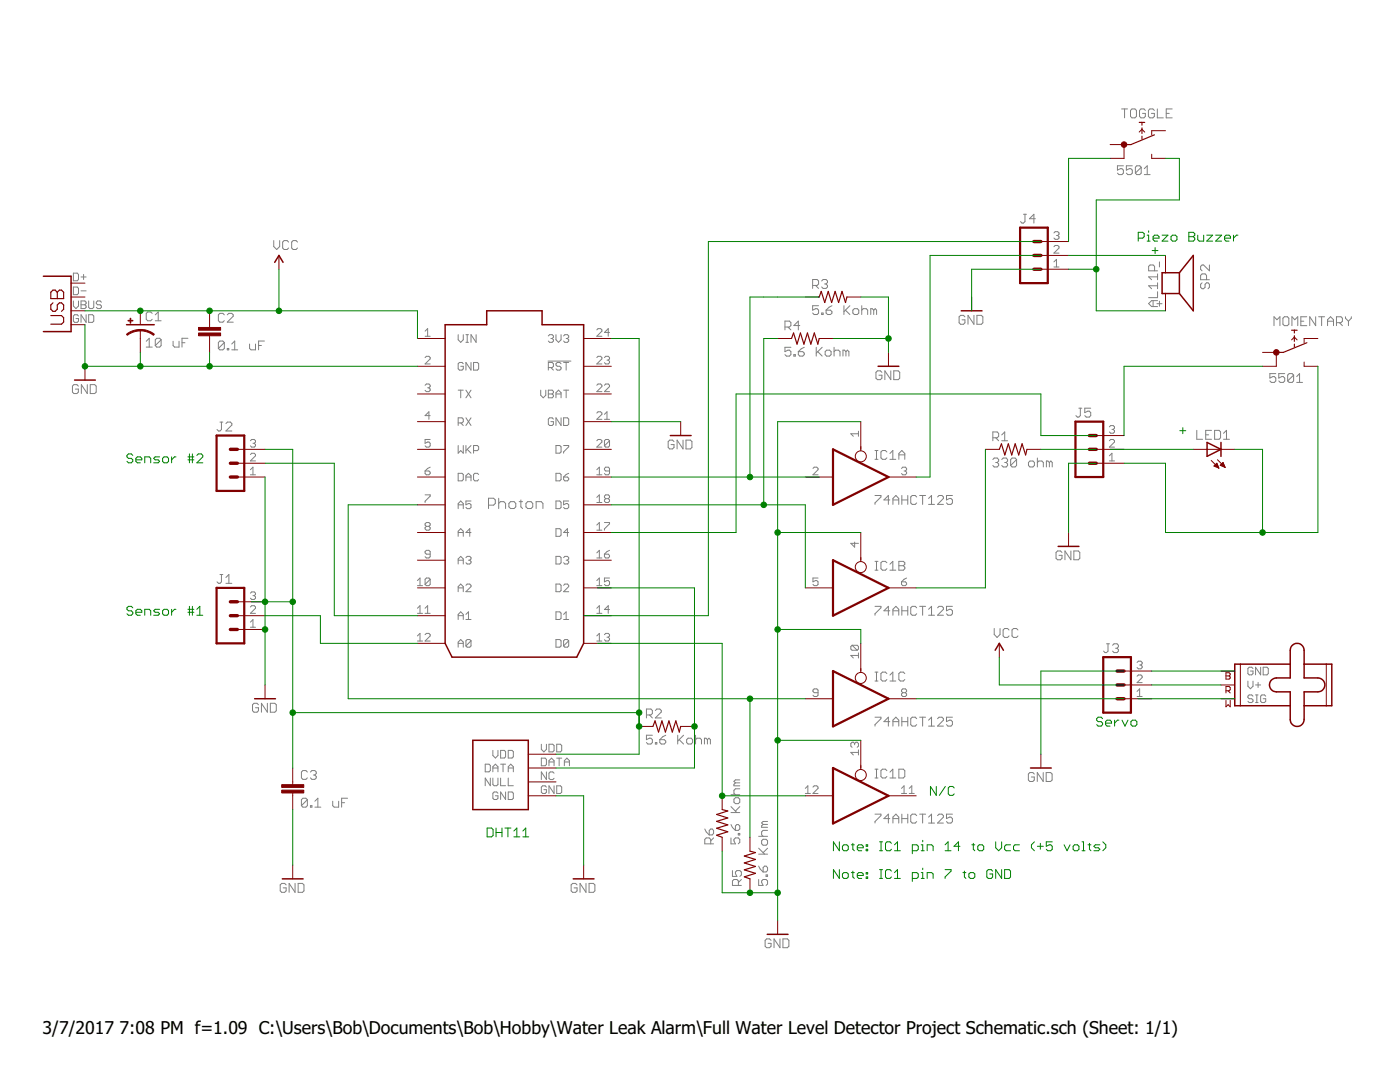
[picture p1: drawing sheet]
<svg xmlns="http://www.w3.org/2000/svg" width="279mm" height="216mm" viewBox="0 0 279 216" stroke-linecap="round" stroke-linejoin="round" font-family="sans-serif">
<defs><g id="words">
<g font-size="3.5">
<text x="8.5" y="206.4">3/7/2017</text>
<text x="23.9" y="206.4">7:08 PM f=1.09 C:\Users\Bob\Documents\Bob\Hobby\Water Leak Alarm\Full Water Level Detector Project Schematic.sch (Sheet: 1/1)</text>
</g>
</g></defs>
<g fill="none" stroke="#808080" stroke-width=".2">
<path d="M223.8 21.7h1.2M224.2 33.1h-1.2v.9l.9-.3 .3 .3v.5l-.3 .3h-.6l-.3-.3M224.4 21.7v1.8M225.9 21.7h.6l.3 .3v1.2l-.3 .3h-.6l-.3-.3v-1.2zM226 33.1h-1.2v.9l.6-.3h.3l.3 .3v.5l-.3 .3h-.6l-.3-.3M227.8 33.4l-.3-.3h-.6l-.3 .3v1.1M227.8 33.4v1.1l-.3 .3h-.6l-.3-.3M227.8 33.4l-1.2 1.1M228.4 34.8h1.1M228.4 33.7l.6-.6v1.7M228.6 22l-.3-.3h-.6l-.3 .3v1.2l.3 .3h.6l.3-.3v-.6h-.6M230.4 22l-.3-.3h-.6l-.3 .3v1.2l.3 .3h.6l.3-.3v-.6h-.6"/>
<path d="M231 21.7v1.8h1.2M232.7 22.6h.6M233.9 21.7h-1.2v1.8h1.2M14.6 54.5h.8l.3 .3v1l-.3 .2h-.8zM14.6 57.3h.8l.3 .2v1l-.3 .3h-.8zM16.2 55.3h1M16.2 58h1M16.7 54.8v1M54.6 48v1.2l.6 .6 .6-.6v-1.2M57.6 48.3l-.3-.3h-.6l-.3 .3v1.2l.3 .3h.6l.3-.3M59.4 48.3l-.3-.3h-.6l-.3 .3v1.2l.3 .3h.6l.3-.3M162.2 57h.9l.3-.3v-.6l-.3-.3h-.9v1.8"/>
<path d="M162.8 57l.6 .6M164 56.1l.3-.3h.5l.3 .3v.3l-.3 .3M164.6 56.7h.2M164.8 56.7l.3 .3v.3l-.3 .3h-.5l-.3-.3M204.3 42.8h.6M204.6 42.8v1.4l-.3 .3h-.3l-.3-.3M206.6 43.6h-1.2l.9-.8v1.7M210.3 52.3l.5-.5v1.5M210.3 53.3h1M210.3 49.2l.3-.2h.5l.2 .2v.3l-1 1h1M210.3 46.5l.3-.3h.5l.2 .3v.2l-.2 .3M210.8 47h.3"/>
<path d="M211.1 47l.2 .2v.3l-.2 .3h-.5l-.3-.3M230.1 60v1.2M230.4 54v-.9l-.3-.2h-.6l-.3 .2v.9h1.8M231 60h-1.2l-.6 .6 .6 .6h1.2M231 58.2v1.2h-1.8M231 54.7v1.1M231 56.4v1.2M231 57h-1.8l.6 .6M231 55.2h-1.8l.6 .6M231.4 52.3v1M239.9 56.4l-.3 .3v.6l.3 .3h.3l.3-.3v-.6l.3-.3h.3l.3 .3v.6l-.3 .3M240.8 55.8v-.9l-.3-.2h-.6l-.3 .2v.9h1.8"/>
<path d="M241.4 52.9v1.1l-1.2-1.1h-.3l-.3 .2v.6l.3 .3M14.6 60v1.1l.6 .5 .5-.5v-1.1M15.6 77l-.3-.2h-.5l-.3 .2v1.2l.3 .3h.5l.3-.3v-.6h-.6M15.7 63.1l-.3-.3h-.5l-.3 .3v1l.3 .2h.5l.3-.2v-.5h-.5M16.2 60h.7l.3 .3v.3l-.3 .2 .3 .3v.2l-.3 .3h-.7zM16.2 60.8h.7M17.2 62.8v1.5l-1-1.5v1.5M17.4 76.8v1.7l-1.2-1.7v1.7M17.7 60v1.3l.2 .3h.6l.2-.3v-1.3M17.7 62.8h.8l.2 .3v1l-.2 .2h-.8zM18 76.8h.9l.3 .2v1.2l-.3 .3h-.9zM20.2 60.3l-.2-.3h-.5l-.3 .3v.3l.3 .2h.5l.2 .3v.2l-.2 .3h-.5l-.3-.3"/>
<path d="M29.2 68.1l.6-.6v1.8M29.2 69.3h1.2M30.4 62.5l-.3-.2h-.6l-.3 .2v1.2l.3 .3h.6l.3-.3M31 64h1.2M31 62.8l.6-.5v1.7M32.2 67.8v1.2l-.3 .3h-.6l-.3-.3M32.2 67.8l-.3-.3h-.6l-.3 .3v1.2M32.2 67.8l-1.2 1.2M34.5 68.1v.9l.3 .3h.9v-1.2M36.3 68.4h.6M37.5 67.5h-1.2v1.8M44.8 62.8l-.3-.3h-.6l-.3 .3v1.2l.3 .3h.6l.3-.3"/>
<path d="M44.8 68.3l-.3-.2h-.6l-.3 .2v1.2M44.8 68.3v1.2l-.3 .3h-.6l-.3-.3M44.8 68.3l-1.2 1.2M45.4 69.5h.3v.3h-.3zM45.4 62.8l.3-.3h.5l.3 .3v.3l-1.1 1.2h1.1M46.2 69.8h1.2M46.2 68.6l.6-.5v1.7M49.8 68.6v.9l.3 .3h.9v-1.2M51.6 68.9h.6M52.8 68.1h-1.2v1.7M84.8 66.1l.5-.5v1.5M84.8 67.1h1.1"/>
<path d="M84.8 71.4l.3-.3h.5l.3 .3v.2l-1.1 1h1.1M84.8 76.9l.3-.3h.5l.3 .3v.2l-.3 .3M85.3 77.4h.3M85.6 77.4l.3 .2v.3l-.3 .2h-.5l-.3-.2M91.4 66.8v1l.5 .5 .6-.5v-1M91.4 77.9h1.1M91.9 77.9v1.5M92.5 72.6l-.3-.3h-.5l-.3 .3v1l.3 .3h.5l.3-.3v-.5h-.6M93 68.3h.5M93 66.8h.5M93 77.9l1 1.5M93.2 66.8v1.5"/>
<path d="M94 72.3v1.6l-1-1.6v1.6M94 77.9l-1 1.5M94.5 72.3h.8l.2 .3v1l-.2 .3h-.8zM95 66.8v1.5l-1-1.5v1.5M107.9 77.9v1l.5 .5 .5-.5v-1M109.4 72.1h4.5M109.4 67l.3-.2h.5l.2 .2v.3l-.2 .2M109.4 73.3h.8l.2-.2v-.5l-.2-.3h-.8v1.6M109.4 77.9h.8l.2 .2v.3l-.2 .2 .2 .3v.2l-.2 .3h-.8zM109.4 78.6h.8M109.9 67.5h.3M109.9 73.3l.5 .6"/>
<path d="M110.2 67.5l.2 .3v.3l-.2 .2h-.5l-.3-.2M111 66.8v1l.5 .5 .5-.5v-1M111 79.4v-1l.5-.5 .5 .5v1M111 78.6h1M112 72.6l-.3-.3h-.5l-.2 .3v.2l.2 .3h.5l.3 .2v.3l-.3 .3h-.5l-.2-.3M112.5 67l.2-.2h.5l.3 .2v.3l-.3 .2M112.5 72.3h1M112.5 77.9h1M113 67.5h.2M113 72.3v1.6M113 77.9v1.5M113.2 67.5l.3 .3v.3l-.3 .2h-.5l-.2-.2"/>
<path d="M119.1 65.8l.3-.2h.5l.2 .2v.3l-1 1h1M119.1 71.4l.3-.3h.5l.2 .3v.2l-1 1h1M119.1 76.9l.3-.3h.5l.2 .3v.2l-1 1h1M120.6 71.4l.3-.3h.5l.2 .3v.2l-.2 .3M120.6 76.9l.3-.3h.5l.2 .3v.2l-1 1h1M121.1 71.9h.3M121.4 71.9l.2 .2v.3l-.2 .2h-.5l-.3-.2M121.6 66.3h-1l.8-.7v1.5M156.7 65.3h.8l.3-.3v-.6l-.3-.3h-.8v1.7M157.2 65.3l.6 .5M157.8 69.3h-1.1v.9l.5-.3h.3l.3 .3v.6l-.3 .3h-.5l-.3-.3M158.4 70.8h.3v.3h-.3z"/>
<path d="M159.3 70.2h.9l.3 .3v.3l-.3 .3h-.6l-.3-.3zM159.6 65h-1.2l.9-.9v1.7M160.5 69.3l-.6 .3-.6 .6M162.9 69.3v1.8M163.2 70.2l.9 .9M163.4 61h-1.2v.9l.9-.3 .3 .3v.6l-.3 .3h-.6l-.3-.3M164 62.5h.3v.3h-.3zM164.1 69.3l-1.2 1.2M164.9 61.9h.9l.2 .3v.3l-.2 .3h-.6l-.3-.3zM165 69.9h.6l.3 .3v.6l-.3 .3h-.6l-.3-.3v-.6zM166 61l-.5 .3-.6 .6M166.5 70.2l.3-.3h.5l.3 .3v.9"/>
<path d="M166.5 69.3v1.8M168.4 61v1.8M168.7 61.9l.9 .9M168.8 70.2l.3-.3 .3 .3v.9M168.8 70.2l-.3-.3h-.3v1.2M168.8 70.2v.9M169.6 61l-1.2 1.2M170.5 61.6h.6l.3 .3v.6l-.3 .3h-.6l-.3-.3v-.6zM172 61.9l.3-.3h.6l.3 .3v.9M172 61v1.8M174.4 61.9l-.3-.3h-.3v1.2M174.4 61.9v.9"/>
<path d="M174.4 61.9l.3-.3 .2 .3v.9M176 74.3l-.3-.3h-.6l-.3 .3v1.2l.3 .3h.6l.3-.3v-.6h-.6M177.8 74v1.8l-1.2-1.8v1.8M178.4 74h.9l.3 .3v1.2l-.3 .3h-.9zM192.6 63.2l-.3-.3h-.6l-.3 .3v1.2l.3 .3h.6l.3-.3v-.6h-.6M194.4 62.9v1.8l-1.2-1.8v1.8M195 62.9h.9l.3 .3v1.2l-.3 .3h-.9zM230.9 60.6h1M231.4 60.1v1M254.3 65v-1.8l.5 .6 .6-.6v1.8M254.6 74.5h-1.2v.9l.6-.3h.3l.3 .3v.6l-.3 .3h-.6l-.3-.3M256.3 63.2h.6l.3 .3v1.2l-.3 .3h-.6l-.3-.3v-1.2z"/>
<path d="M256.4 74.5h-1.2v.9l.6-.3h.3l.3 .3v.6l-.3 .3h-.6l-.3-.3M257.8 65v-1.8l.6 .6 .6-.6v1.8M258.2 74.8l-.3-.3h-.6l-.3 .3v1.2M258.2 74.8v1.2l-.3 .3h-.6l-.3-.3M258.2 74.8l-1.2 1.2M258.8 76.3h1.1M258.8 75.1l.6-.6v1.8M259.6 64.1h.6M260.8 63.2h-1.2v1.8h1.2M262.6 63.2v1.8l-1.2-1.8v1.8M263.2 63.2h1.2M263.8 63.2v1.8"/>
<path d="M264.9 64.1h1.2M264.9 65v-1.2l.6-.6 .6 .6v1.2M266.7 64.4h.9l.3-.3v-.6l-.3-.3h-.9v1.8M267.3 64.4l.6 .6M268.5 63.2v.3l.6 .6M269.1 64.1v.9M269.7 63.2v.3l-.6 .6M43.9 84.2h.6M44.2 84.2v1.5l-.3 .3h-.3l-.3-.3M45.1 84.5l.3-.3h.6l.3 .3v.3l-1.2 1.2h1.2M50 87.9l.2-.2h.5l.3 .2v.3l-.3 .3M50 90.7l.2-.3h.5l.3 .3v.3l-1 1h1"/>
<path d="M50 94.7h1M50 93.7l.5-.5v1.5M50.5 88.5h.2M50.7 88.5l.3 .2v.3l-.3 .2h-.5l-.2-.2M84.8 94h.8l.3 .2v.3l-.3 .2h-.5l-.3-.2zM84.8 98.7h1.1v.3l-1.1 1v.3M85.9 87.7h-1.1v.8l.5-.3h.3l.3 .3v.5l-.3 .2h-.5l-.3-.2M85.9 82.9h-1.1l.8-.7v1.5M85.9 93.2l-.6 .3-.5 .5M91.4 84.4h.8l.3-.3v-.5l-.3-.2h-.8v1.5M91.4 88.9v1.5l.5-.5 .6 .5v-1.5M91.4 94.4h.8l.3 .3v1l-.3 .2h-.8z"/>
<path d="M91.9 84.4l.6 .5M93 95.9v-1l.5-.5 .5 .5v1M93 88.9v1.5M93 83.4l1 1.5M93 95.2h1M93.2 89.7l.8 .7M94 100h-1v.7l.5-.2h.2l.3 .2v.5l-.3 .3h-.5l-.2-.3M94 83.4l-1 1.5M94 88.9l-1 1M94.5 89.9h.8l.2-.2v-.5l-.2-.3h-.8v1.5M95.5 94.7l-.2-.3h-.5l-.3 .3v1l.3 .2h.5l.2-.2M99.5 99.4v2.1"/>
<path d="M103.9 99.8v1.3l.4 .4M110.4 83.6l-.2-.2h-.5l-.3 .2v1l.3 .3h.5l.2-.3v-.5h-.5M111 100h.7l.3 .2v1l-.3 .3h-.7zM111 88.9h.7l.3 .3v1l-.3 .2h-.7zM111 94.4h.7l.3 .3v1l-.3 .2h-.7zM112 83.4v1.5l-1-1.5v1.5M112.5 83.4h.7l.3 .2v1l-.3 .3h-.7zM112.5 88.9h1v.3l-1 1v.2M112.5 95.2h.7l.3 .2v.3l-.3 .2h-.5l-.2-.2zM113.5 100h-1v.7l.5-.2h.2l.3 .2v.5l-.3 .3h-.5l-.2-.3M113.5 94.4l-.5 .3-.5 .5M119.1 87.9l.3-.2h.5l.2 .2v.3l-1 1h1"/>
<path d="M119.1 94.7h1M119.1 82.4l.3-.2h.5l.2 .2v.3l-1 1h1M119.1 93.7l.5-.5v1.5M119.1 99.3l.5-.6v1.6M120.6 83.7h1M120.6 82.7l.5-.5v1.5M120.9 99.5l-.3-.2v-.3l.3-.3h.5l.2 .3v.3l-.2 .2M120.9 99.5h.5M120.9 99.5l-.3 .3v.2l.3 .3h.5l.2-.3v-.2l-.2-.3M121.6 94h-.7l-.3-.3v-.2l.3-.3h.5l.2 .3v1l-.2 .2h-.5l-.3-.2M121.6 87.9l-.2-.2h-.5l-.3 .2v1.1M121.6 87.9v1.1l-.2 .2h-.5l-.3-.2"/>
<path d="M121.6 87.9l-1 1.1M134.5 88.1l-.3-.3h-.6l-.3 .3v1.2l.3 .3h.6l.3-.3v-.6h-.6M136.3 87.8v1.8l-1.2-1.8v1.8M136.9 87.8h.9l.3 .3v1.2l-.3 .3h-.9zM162.2 93.5l.3-.3h.5l.3 .3v.2l-1.1 1h1.1M171.3 86.6h-1.5l.5 .5M171.3 86v1.1M174.6 98.9h1.2v.3l-1.2 1.2v.2M174.6 89.9h.6M174.6 91.7h.6M174.9 89.9v1.8M177 90.2l-.3-.3h-.6l-.3 .3v1.2l.3 .3h.6l.3-.3"/>
<path d="M177.6 99.8h-1.2l.9-.9v1.7M177.6 91.7h1.2M177.6 90.5l.6-.6v1.8M178.2 99.8h1.2M179.4 91.7v-1.2l.6-.6 .6 .6v1.2M179.4 90.8h1.2M179.9 93.5l.3-.3h.5l.2 .3v.2l-.2 .3M180 99.8h1.2M180 98.9v1.7M180.4 94h.3M180.7 94l.2 .2v.3l-.2 .2h-.5l-.3-.2M181.2 98.9v1.7"/>
<path d="M182.9 99.2l-.3-.3h-.5l-.3 .3v1.2l.3 .2h.5l.3-.2M183.5 98.9h1.2M184.1 98.9v1.7M185.3 99.5l.6-.6v1.7M187.1 99.2l.3-.3h.6l.3 .3v.3l-1.2 1.1h1.2M190.1 98.9h-1.2v.9l.6-.3h.3l.3 .3v.6l-.3 .2h-.6l-.3-.2M198.1 91.7l.3-.3h.6l.3 .3v.3l-.3 .3M198.1 87.4h.9l.3-.3v-.6l-.3-.3h-.9v1.7M198.7 92.3h.3M198.7 87.4l.6 .5M199 92.3l.3 .3v.3l-.3 .3h-.6l-.3-.3M199.9 91.7l.3-.3h.6l.3 .3v.3l-.3 .3"/>
<path d="M199.9 86.8l.6-.6v1.7M199.9 87.9h1.2M200.5 92.3h.3M200.8 92.3l.3 .3v.3l-.3 .3h-.6l-.3-.3M202.9 91.7l-.3-.3h-.6l-.3 .3v1.2M202.9 91.7v1.2l-.3 .3h-.6l-.3-.3M202.9 91.7l-1.2 1.2M205.3 92.3l.2-.3h.6l.3 .3v.6l-.3 .3h-.6l-.2-.3zM207 92.3l.3-.3h.6l.3 .3v.9M207 91.4v1.8M209.4 92.3l-.3-.3h-.3v1.2M209.4 92.3v.9"/>
<path d="M209.4 92.3l.3-.3 .3 .3v.9M215.3 81.4h.6M215.6 81.4v1.5l-.3 .3h-.3l-.3-.3M217.7 81.4h-1.2v.9l.6-.3h.3l.3 .3v.6l-.3 .3h-.6l-.3-.3M221.4 87.9l.3-.2h.5l.2 .2v.3l-1 1h1M221.4 85.2l.3-.3h.5l.2 .3v.2l-.2 .3M221.4 92h1M221.4 91l.5-.6v1.6M221.9 85.7h.3M222.2 85.7l.2 .2v.3l-.2 .2h-.5l-.3-.2M238.8 85.9v1.8h1.2M240.6 86.8h.6"/>
<path d="M241.8 85.9h-1.2v1.8h1.2M242.4 85.9h.9l.3 .3v1.2l-.3 .3h-.9zM244.2 86.5l.6-.6v1.8M244.2 87.7h1.2M43.9 114.6h.6M44.2 114.6v1.5l-.3 .3h-.3l-.3-.3M45.1 116.4h1.2M45.1 115.2l.6-.6v1.8M50 118.4l.2-.3h.5l.3 .3v.2l-.3 .3M50.5 118.9h.2M50.7 118.9l.3 .2v.3l-.3 .2h-.5l-.2-.2M83.3 115.8l.5-.5v1.6"/>
<path d="M83.3 116.9h1M85.1 105l-.3-.2v-.3l.3-.2h.5l.3 .2v.3l-.3 .2M85.1 105l-.3 .3v.2l.3 .3h.5l.3-.3v-.2l-.3-.3M85.1 105h.5M85.9 110.6h-.8l-.3-.3v-.2l.3-.3h.5l.3 .3v1l-.3 .2h-.5l-.3-.2M85.9 115.6v1l-.3 .3h-.5l-.3-.3M85.9 115.6l-.3-.3h-.5l-.3 .3v1M85.9 115.6l-1.1 1M91.4 101.5v-1l.5-.5 .6 .5v1M91.4 107v-1l.5-.5 .6 .5v1M91.4 112.5v-1l.5-.5 .6 .5v1M91.4 118.1v-1l.5-.6 .6 .6v1"/>
<path d="M91.4 100.7h1.1M91.4 106.3h1.1M91.4 111.8h1.1M91.4 117.3h1.1M93 116.8l.2-.3h.5l.3 .3v.3l-1 1h1M93 111.3l.2-.3h.5l.3 .3v.2l-.3 .3M93.5 111.8h.2M93.7 111.8l.3 .2v.3l-.3 .2h-.5l-.2-.2M94 106.3h-1l.7-.8v1.5M97.5 100.8h1l.3-.3v-.7l-.3-.4h-1v2.1M99.5 100.5l.4-.4h.6l.4 .4v1M101.9 100.1h.7l.3 .4v.6l-.3 .4h-.7l-.3-.4v-.6z"/>
<path d="M103.6 100.1h.7M105.3 100.1h.7l.3 .4v.6l-.3 .4h-.7l-.3-.4v-.6zM107 101.5v-1.4h1l.4 .4v1M111 111h.7l.3 .3v1l-.3 .2h-.7zM111 116.5h.7l.3 .3v1l-.3 .3h-.7zM111 105.5h.7l.3 .2v1.1l-.3 .2h-.7zM112.5 111.3l.2-.3h.5l.3 .3v.2l-.3 .3M112.5 116.8l.2-.3h.5l.3 .3v.3l-1 1h1M113 111.8h.2M113.2 111.8l.3 .2v.3l-.3 .2h-.5l-.2-.2M113.5 106.3h-1l.7-.8v1.5M119.1 105.8h1"/>
<path d="M119.1 111.3h1M119.1 116.9h1M119.1 104.8l.5-.5v1.5M119.1 110.3l.5-.5v1.5M119.1 115.8l.5-.5v1.6M119.1 100.3h1M120.6 104.3h1v.2l-1 1v.3M120.6 110.6h.8l.2 .2v.3l-.2 .2h-.5l-.3-.2zM121.6 115.3h-1v.8l.5-.3h.3l.2 .3v.5l-.2 .3h-.5l-.3-.3M121.6 109.8l-.5 .3-.5 .5M163.3 115.3h-1.1v.8l.6-.3h.2l.3 .3v.5l-.3 .3h-.5l-.3-.3M170.6 108.2v1l-.8-.8h1.5"/>
<path d="M174.6 113.8h.6M174.6 112h.6M174.9 112v1.8M177 112.3l-.3-.3h-.6l-.3 .3v1.2l.3 .3h.6l.3-.3M177.6 112.6l.6-.6v1.8M177.6 113.8h1.2M178.2 100.6v-1.1l.6-.6 .6 .6v1.1M179.4 112h.9l.3 .3v.3l-.3 .3 .3 .3v.3l-.3 .3h-.9zM179.4 112.9h.9M179.9 116.1h.8l.2 .3v.2l-.2 .3h-.5l-.3-.3zM180.9 115.3l-.5 .3-.5 .5M185.3 100.6h1.2"/>
<path d="M211.9 110.2l-.3-.3h-.5l-.3 .3v1.2l.3 .3h.5l.3-.3v-.6h-.6M213.7 109.9v1.8l-1.2-1.8v1.8M214.3 109.9h.9l.3 .3v1.2l-.3 .3h-.9zM50 121.1l.2-.2h.5l.3 .2v.3l-1 1h1M50 124.1l.5-.5v1.6M50 125.2h1M83.3 121.4l.5-.5v1.5M83.3 126.9l.5-.5v1.5M83.3 122.4h1M83.3 127.9h1M84.8 121.4l.5-.5v1.5M84.8 126.6l.3-.2h.5l.3 .2v.3l-1.1 1h1.1"/>
<path d="M84.8 122.4h1.1M91.4 123.6v-1l.5-.5 .6 .5v1M91.4 129.1v-1l.5-.5 .6 .5v1M91.4 122.9h1.1M91.4 128.4h1.1M93 122.6l.5-.5v1.5M93 123.6h1M94 127.9v1l-.3 .2h-.5l-.2-.2M94 127.9l-.3-.3h-.5l-.2 .3v1M94 127.9l-1 1M111 122.1h.7l.3 .2v1.1l-.3 .2h-.7zM111 127.6h.7l.3 .3v1l-.3 .2h-.7z"/>
<path d="M112.5 123.6h1M112.5 122.6l.5-.5v1.5M113.5 127.9l-.3-.3h-.5l-.2 .3v1M113.5 127.9v1l-.3 .2h-.5l-.2-.2M113.5 127.9l-1 1M119.1 122.4h1M119.1 127.9h1M119.1 121.4l.5-.5v1.5M119.1 126.9l.5-.5v1.5M120.6 126.6l.3-.2h.5l.2 .2v.3l-.2 .2M121.1 127.1h.3M121.4 127.1l.2 .3v.3l-.2 .2h-.5l-.3-.2"/>
<path d="M121.6 121.6h-1l.8-.7v1.5M163.3 138.2h-.8l-.3-.2v-.3l.3-.2h.5l.3 .2v1l-.3 .3h-.5l-.3-.3M170.1 128.8h1l.2 .2v.5l-.2 .3M170.1 128.8l-.3 .2v.5l.3 .3h1M170.1 128.8l1 1M171.3 130.3v1M171.3 130.8h-1.5l.5 .5M174.6 121h1.2v.3l-1.2 1.2v.3M174.6 135.9h.6M174.6 134.1h.6M174.9 134.1v1.8M177 134.4l-.3-.3h-.6l-.3 .3v1.2l.3 .3h.6l.3-.3"/>
<path d="M177.6 121.9h-1.2l.9-.9v1.8M177.6 134.7l.6-.6v1.8M177.6 135.9h1.2M178.2 122.8v-1.2l.6-.6 .6 .6v1.2M178.2 121.9h1.2M180 121v1.8M180 121.9h1.2M180.2 138.2l-.3-.2v-.3l.3-.2h.5l.2 .2v.3l-.2 .2M180.2 138.2l-.3 .3v.2l.3 .3h.5l.2-.3v-.2l-.2-.3M180.2 138.2h.5M180.6 134.4l-.3-.3h-.6l-.3 .3v1.2l.3 .3h.6l.3-.3M181.2 121v1.8"/>
<path d="M182.9 121.3l-.3-.3h-.5l-.3 .3v1.2l.3 .3h.5l.3-.3M183.5 121h1.2M184.1 121v1.8M185.3 121.6l.6-.6v1.8M185.3 122.8h1.2M187.1 121.3l.3-.3h.6l.3 .3v.3l-1.2 1.2h1.2M190.1 121h-1.2v.9l.6-.3h.3l.3 .3v.6l-.3 .3h-.6l-.3-.3M198.4 125.4v1.2l.6 .6 .6-.6v-1.2M201.4 125.7l-.3-.3h-.6l-.3 .3v1.2l.3 .3h.6l.3-.3M203.2 125.7l-.3-.3h-.6l-.3 .3v1.2l.3 .3h.6l.3-.3M220.8 128.5h.6M221.1 128.5v1.4l-.3 .3h-.3l-.3-.3"/>
<path d="M222 128.8l.3-.3h.6l.3 .3v.3l-.3 .2M222.6 129.3h.3M222.9 129.3l.3 .3v.3l-.3 .3h-.6l-.3-.3M226.9 139h1M226.9 138l.5-.5v1.5M226.9 134.9l.3-.2h.5l.2 .2v.3l-1 1h1M226.9 132.2l.3-.3h.5l.2 .3v.2l-.2 .3M227.4 132.7h.3M227.7 132.7l.2 .2v.3l-.2 .3h-.5l-.3-.3M249 135.9v1l.6 .5 .5-.5v-1M250.1 133.4l-.3-.3h-.5l-.3 .3v1l.3 .3h.5l.3-.3v-.5h-.5M250.1 138.9l-.3-.2h-.5l-.3 .2v.3l.3 .2h.5l.3 .3v.2l-.3 .3h-.5l-.3-.3"/>
<path d="M250.6 138.7h.5M250.6 136.7h1M250.8 138.7v1.5M251.1 136.2v1M251.6 133.1v1.6l-1-1.6v1.6M252.1 133.1h.8l.2 .3v1l-.2 .3h-.8zM252.6 138.9l-.3-.2h-.5l-.2 .2v1l.2 .3h.5l.3-.3v-.5h-.5M51.6 140.6l-.3-.3h-.6l-.3 .3v1.2l.3 .3h.6l.3-.3v-.6h-.6M53.4 140.3v1.8l-1.2-1.8v1.8M54 140.3h.8l.3 .3v1.2l-.3 .3h-.8zM61.3 154.1l-.3-.3h-.5l-.3 .3v1.1l.3 .3h.5l.3-.3M61.3 159.6l-.3-.3h-.5l-.3 .3v1.2"/>
<path d="M61.3 159.6v1.2l-.3 .3h-.5l-.3-.3M61.3 159.6l-1.1 1.2M62 154.1l.3-.3h.5l.3 .3v.2l-.3 .3M62.5 154.6h.3M62.8 154.6l.3 .3v.3l-.3 .3h-.5l-.3-.3M62.8 159.9l.6-.6v1.8M66.4 159.9v.9l.3 .3h.9v-1.2M69.4 159.3h-1.2v1.8M96.8 152.5h.8l.3 .2v1.1l-.3 .2h-.8zM97.9 155.3v1.5l-1.1-1.5v1.5M98.4 149.7v1l.5 .6 .5-.6v-1M98.4 154v-1l.5-.5 .5 .5v1"/>
<path d="M98.4 155.3v1.2l.2 .3h.5l.3-.3v-1.2M98.4 153.2h1M99.4 158.3l-.3-.3h-.5l-.2 .3v1l.2 .2h.5l.3-.2v-.5h-.5M99.9 149.7h.7l.3 .3v1l-.3 .3h-.7zM99.9 155.3v1.5h1M99.9 152.5h1M100.4 152.5v1.5M100.9 158v1.5l-1-1.5v1.5M101.4 149.7h.8l.2 .3v1l-.2 .3h-.8zM101.4 154v-1l.5-.5 .5 .5v1M101.4 155.3v1.5h1M101.4 158h.8l.2 .3v1l-.2 .2h-.8z"/>
<path d="M101.4 153.2h1M108 151.3h.8l.3 .2v1l-.3 .3h-.8zM108 148.5v1l.5 .5 .6-.5v-1M109.1 157.1l-.3-.3h-.5l-.3 .3v1l.3 .2h.5l.3-.2v-.5h-.6M109.1 154v1.6l-1.1-1.6v1.6M109.6 148.5h.7l.3 .3v1l-.3 .2h-.7zM109.6 152.8v-1l.5-.5 .5 .5v1M109.6 152h1M110.6 154.3l-.3-.3h-.5l-.2 .3v1l.2 .3h.5l.3-.3M110.6 156.8v1.5l-1-1.5v1.5M111.1 148.5h.7l.3 .3v1l-.3 .2h-.7zM111.1 156.8h.7l.3 .3v1l-.3 .2h-.7z"/>
<path d="M111.1 151.3h1M111.6 151.3v1.5M112.6 152.8v-1l.5-.5 .5 .5v1M112.6 152h1M129 142.7h.9l.3-.3v-.6l-.3-.3h-.9v1.8M129.6 142.7l.6 .6M130.2 146.7h-1.2v.9l.9-.3 .3 .3v.6l-.3 .3h-.6l-.3-.3M130.8 148.2h.3v.3h-.3zM130.8 141.8l.3-.3h.6l.3 .3v.3l-1.2 1.2h1.2M131.7 147.6h.9l.3 .3v.3l-.3 .3h-.6l-.3-.3zM132.9 146.7l-.6 .3-.6 .6M135.3 146.7v1.8"/>
<path d="M135.6 147.6l.8 .9M136.4 146.7l-1.1 1.2M137.3 147.3h.6l.3 .3v.6l-.3 .3h-.6l-.3-.3v-.6zM138.8 147.6l.3-.3h.6l.3 .3v.9M138.8 146.7v1.8M141.2 147.6l-.3-.3h-.3v1.2M141.2 147.6v.9M141.2 147.6l.3-.3 .3 .3v.9M145.9 158.6h1.7M146.8 156.2l-.3 .3v.3h1.1M146.8 159.2h.5l.3 .3v.6l-.3 .3h-.5l-.3-.3v-.6zM146.8 156.2h.8"/>
<path d="M147.6 157.4h-.8l-.3 .3v.6l.3 .3M147.6 155.6h-.8l-.3 .3 .3 .3M160.7 157.3l.5-.5v1.5M160.7 158.3h1M162.2 157.1l.3-.3h.5l.3 .3v.2l-1.1 1h1.1M170.6 148.4l.2-.3h.3l.2 .3v.5l-.2 .2M170.6 148.4v.2M170.6 148.4l-.3-.3h-.2l-.3 .3v.5l.3 .2M171.3 149.6v1M171.3 150.1h-1.5l.5 .5M174.6 143.1h1.2v.3l-1.2 1.2v.3M174.6 155.2h.6"/>
<path d="M174.6 153.5h.6M174.9 153.5v1.7M177 153.8l-.3-.3h-.6l-.3 .3v1.1l.3 .3h.6l.3-.3M177.6 144h-1.2l.9-.9v1.8M177.6 154.1l.6-.6v1.7M177.6 155.2h1.2M178.2 144.9v-1.2l.6-.6 .6 .6v1.2M178.2 144h1.2M179.4 153.5h.9l.3 .3v1.1l-.3 .3h-.9zM179.9 158.3h1M179.9 157.3l.5-.5v1.5M180 143.1v1.8"/>
<path d="M180 144h1.2M181.2 143.1v1.8M181.5 158.3h1M181.5 157.3l.5-.5v1.5M182.9 143.4l-.3-.3h-.5l-.3 .3v1.2l.3 .3h.5l.3-.3M183.5 143.1h1.2M184.1 143.1v1.8M185.3 143.7l.6-.6v1.8M185.3 144.9h1.2M187.1 143.4l.3-.3h.6l.3 .3v.3l-1.2 1.2h1.2M190.1 143.1h-1.2v.9l.9-.3 .3 .3v.6l-.3 .3h-.6l-.3-.3M206.4 154.5l-.3-.3h-.6l-.3 .3v1.1l.3 .3h.6l.3-.3v-.6h-.6"/>
<path d="M208.2 154.2v1.7l-1.2-1.7v1.7M208.8 154.2h.9l.3 .3v1.1l-.3 .3h-.9zM250.6 140.2h.5M57.1 176.6l-.3-.3h-.6l-.3 .3v1.2l.3 .3h.6l.3-.3v-.6h-.6M58.9 176.3v1.8l-1.2-1.8v1.8M59.5 176.3h.9l.3 .3v1.2l-.3 .3h-.9zM62 160.8h.3v.3h-.3zM62.8 161.1h1.2M68.2 160.2h.6M115.2 176.6l-.3-.3h-.6l-.3 .3v1.2l.3 .3h.6l.3-.3v-.6h-.6M116.9 176.3v1.8l-1.1-1.8v1.8M117.6 176.3h.8l.3 .3v1.2l-.3 .3h-.8z"/>
<path d="M140.7 165.4l.2 .6 .6 .6M141.5 165.7l.3-.3h.3l.3 .3v.6l-.3 .3h-.6zM141.8 168.4v-.9l-.3-.3h-.6l-.2 .3v.9h1.7M142.4 167.2l-.6 .6M145.9 167.2v1.2h.9l-.3-.6v-.3l.3-.3h.5l.3 .3v.6l-.3 .3M145.9 164.5l.3 .6 .6 .6M145.9 162.1h1.7M145.9 161l1.1 1.1M146.2 173.7v1.2h.9l-.3-.9 .3-.3h.6l.3 .3v.6l-.3 .3M147 164.5h.3l.3 .3v.6l-.3 .3h-.5v-.9zM147.3 166.3h.3v.3h-.3zM147.4 176.7v-.9l-.3-.3h-.6l-.3 .3v.9h1.8"/>
<path d="M147.6 161l-.8 .8M148 175.5l-.6 .6M151.4 175.5v1.2h.9l-.3-.6v-.3l.3-.3h.6l.3 .3v.6l-.3 .3M151.4 172.8l.3 .6 .6 .6M151.4 170.4h1.8M151.4 169.2l1.2 1.2M151.4 166.9h1.8M152.3 173.1l.3-.3h.3l.3 .3v.6l-.3 .3h-.6zM152.3 164.5l-.3 .3v.3h1.2M152.3 167.5h.6l.3 .3v.6l-.3 .3h-.6l-.3-.3v-.6zM152.3 164.5h.9M152.9 174.6h.3v.3h-.3z"/>
<path d="M153.2 165.7h-.9l-.3 .3v.6l.3 .3M153.2 169.2l-.9 .9M153.2 163.9h-.9l-.3 .3 .3 .3M174.6 162.5h1.2v.3l-1.2 1.1v.3M177.6 163.3h-1.2l.9-.8v1.7M178.2 164.2v-1.2l.6-.5 .6 .5v1.2M178.2 163.3h1.2M180 162.5v1.7M180 163.3h1.2M181.2 162.5v1.7M182.9 162.8l-.3-.3h-.5l-.3 .3v1.1l.3 .3h.5l.3-.3M183.5 162.5h1.2"/>
<path d="M184.1 162.5v1.7M185.3 163l.6-.5v1.7M185.3 164.2h1.2M187.1 162.8l.3-.3h.6l.3 .3v.2l-1.2 1.2h1.2M190.1 162.5h-1.2v.8l.6-.3h.3l.3 .3v.6l-.3 .3h-.6l-.3-.3M153.9 187.6l-.3-.3h-.6l-.3 .3v1.2l.3 .3h.6l.3-.3v-.6h-.6M155.7 187.3v1.8l-1.2-1.8v1.8M156.3 187.3h.8l.3 .3v1.2l-.3 .3h-.8z"/>
</g>
<g fill="none" stroke="#800000" stroke-width=".3">
<path d="M8.7 55.1h5.5v11.1h-5.5M54.8 52.3l.9-1.3 .8 1.3M235.4 54.4h-3.5v4.2h3.5M235.4 54.4v4.2M235.4 54.4l2.7-3.4v11l-2.7-3.4M14.9 75.8h4.1M25.3 64.8h5.5M88.8 64.8h8.3v-2.8h11.1v2.8h8.3v63.6l-1.4 2.7h-24.9l-1.4-2.7zM175.2 73.1h4.2M191.8 62h4.2M133.8 86.9h4.1M240.9 88.3l2.8 1.4-2.8 1.4z"/>
<path d="M243.7 88.3v2.8M211.2 109h4.1M50.8 139.4h4.2M198.6 129.8l.8-1.4 .9 1.4M257.5 132.5h-11.1v8.3h11.1M257.8 128.9a1.39 1.39 0 0 1 1.5-.5 1.39 1.39 0 0 1 1 1.4v5.5h2.7a1.39 1.39 0 0 1 1.4 1.4 1.39 1.39 0 0 1-1.4 1.3h-2.7v5.6a1.39 1.39 0 0 1-1.4 1.3 1.39 1.39 0 0 1-1.4-1.3v-5.6h-2.8a1.39 1.39 0 0 1-1.4-1.3 1.39 1.39 0 0 1 1.4-1.4h2.8v-5.5zM260.3 132.5h5.5v8.3h-5.5M94.4 147.7h11v13.8h-11zM205.7 153.2h4.1M56.3 175.4h4.2M114.4 175.4h4.2M153.1 186.4h4.2"/>
</g>
<g fill="none" stroke="#800000" stroke-width=".2">
<path d="M221.6 28.9h2.7v2.7h-2.7M227.4 26.4l.5-.6 .6 .6M229.8 30.8v.8h2.8M232.6 26.1h-2.8v.8M14.2 56.5h2.8M14.2 59.3h2.8M55.7 51v2.7M160.7 59.3h2.8M169 59.3h2.8M193.9 59.3v2.7M207.7 53.7h5.6M207.7 51h5.6"/>
<path d="M207.7 48.2h5.6M232.6 51v3.4M232.6 58.6v3.4M14.2 62h2.8M14.2 64.8h2.8M17 73.1v2.7M28 62v2.8M28 65.9v4.4M41.8 62v3.3M41.8 67v3.3M83.3 67.5h5.5M83.3 73.1h5.5"/>
<path d="M83.3 78.6h5.5M116.5 67.5h5.5M116.5 73.1h5.5M116.5 78.6h5.5M155.2 67.5h2.8M163.5 67.5h2.7M177.3 70.3v2.8M252 70.3h2.7v2.8h-2.7M257.8 67.8l.5-.5 .6 .5M260.3 72.2v.9h2.7M263 67.5h-2.7v.9M47.4 89.7h5.5"/>
<path d="M47.4 95.2h5.5M47.4 92.4h5.5M83.3 84.1h5.5M83.3 89.7h5.5M83.3 95.2h5.5M116.5 84.1h5.5M116.5 89.7h5.5M116.5 95.2h5.5M135.8 84.1v2.8M160.7 95.2h5.5M171.8 84.1v5.8M177.3 95.2h5.5"/>
<path d="M196.7 89.7h2.7M205 89.7h2.7M218.8 89.7h5.5M218.8 92.4h5.5M218.8 86.9h5.5M238.1 89.7h8.3M241.7 91.9l1.5 1.5M242.3 93l.9 .4M242.3 93h.8M242.4 92.9h.6M242.5 92.7h.5M242.6 93.1h.5"/>
<path d="M242.7 92.6h.2M242.8 92.5h.1M242.8 92.4l-.5 .6M242.8 92.4l.4 1M242.9 93.3h.3M243 91.7l1.5 1.6M243.2 93.4h.1M243.5 92.8l1 .5M243.5 92.9h.8M243.6 92.7h.7M243.8 92.6h.4M243.9 93h.5"/>
<path d="M243.9 92.5h.3M244.1 92.3h.1M244.1 92.3l-.6 .5M244.1 92.3l.4 1M244.2 93.1h.2M244.5 93.3h.1M83.3 100.7h5.5M83.3 106.3h5.5M83.3 111.8h5.5M83.3 117.3h5.5M116.5 100.7h5.5M116.5 106.3h5.5"/>
<path d="M116.5 111.8h5.5M116.5 117.3h5.5M160.7 117.3h5.5M171.8 106.3v5.8M177.3 117.3h5.5M213.3 106.3v2.7M47.4 122.9h5.5M47.4 125.6h5.5M47.4 120.1h5.5M52.9 136.7v2.7M83.3 122.9h5.5M83.3 128.4h5.5"/>
<path d="M116.5 122.9h5.5M116.5 128.4h5.5M160.7 139.4h5.5M171.8 128.4v5.8M177.3 139.4h5.5M199.4 128.4v2.7M224.3 139.4h5.5M224.3 136.7h5.5M224.3 133.9h5.5M243.7 139.4h2.7M243.7 136.7h2.7M243.7 133.9h2.7"/>
<path d="M244.7 134.2h.6l.2 .3-.2 .4 .2 .4-.2 .2h-.6zM244.7 137.8h.6l.2-.2v-.4l-.2-.2h-.6v1.3M244.7 139.8v1.2l.4-.4 .4 .4v-1.2M244.7 134.9h.6M245.1 137.8l.4 .5M247.5 132.5v8.3M264.7 132.5v8.3M58.4 153.2v3.4M58.4 158.2v3.3M105.4 158.8h5.6M105.4 150.5h5.6M105.4 153.2h5.6"/>
<path d="M105.4 156h5.6M127.6 144.9h2.7M135.8 144.9h2.8M144.1 158.8v2.7M160.7 158.8h5.5M171.8 147.7v5.8M177.3 158.8h5.5M207.7 150.5v2.7M58.4 172.6v2.8M116.5 172.6v2.8M144.1 167.1v2.7M149.7 167.1v2.7"/>
<path d="M149.7 175.4v2.7M155.2 183.7v2.7"/>
<circle cx="171.8" cy="91.1" r="1.1"/>
<circle cx="171.8" cy="113.2" r="1.1"/>
<circle cx="171.8" cy="135.3" r="1.1"/>
<circle cx="171.8" cy="154.6" r="1.1"/>
</g>
<path d="M203.6 45.4h5.5v11.1h-5.5zM43.2 86.9h5.5v11.1h-5.5zM166.2 89.7l11.1 5.5-11.1 5.5zM214.6 84.1h5.6v11.1h-5.6zM43.2 117.3h5.5v11.1h-5.5zM166.2 111.8l11.1 5.5-11.1 5.6zM166.2 133.9l11.1 5.5-11.1 5.5zM220.2 131.1h5.5v11.1h-5.5zM166.2 153.2l11.1 5.6-11.1 5.5z" fill="none" stroke="#800000" stroke-width=".44"/>
<g fill="none" stroke="#800000" stroke-width=".68">
<path d="M206.3 48.2h1.4M206.3 51h1.4M206.3 53.7h1.4M46 89.7h1.4M46 92.4h1.4M46 95.2h1.4M217.4 89.7h1.4M217.4 92.4h1.4M217.4 86.9h1.4M46 120.1h1.4M46 122.9h1.4M46 125.6h1.4"/>
<path d="M222.9 133.9h1.4M222.9 136.7h1.4M222.9 139.4h1.4"/>
</g>
<g fill="none" stroke="#800000" stroke-width=".23">
<path d="M227.4 24.4h1.1M227.9 24.4v.6M227.9 25.5v1.1M227.9 27.2v.5M230.4 26.9l-4.7 2h-1.4M10.1 58.3l.5-.4h.4l.4 .4 .5-.4h.4l.4 .4v1.3h-2.6zM11.4 58.3v1.3M163.5 59.3l.4-1.2 .7 2.3 .7-2.3 .7 2.3 .7-2.3 .7 2.3 .6-2.3 .7 2.3 .3-1.1M10.1 63h2.2l.4 .4v.9l-.4 .4h-2.2M10.6 60.4l-.5 .5v.8l.5 .4h.4l.4-.4v-.8l.5-.5h.4l.4 .5v.8l-.4 .4M158 67.5l.4-1.1 .7 2.3 .6-2.3 .7 2.3 .7-2.3 .7 2.3 .7-2.3 .7 2.3 .3-1.2M257.8 65.9h1.1"/>
<path d="M258.3 65.9v.5M258.3 67v1.1M258.3 68.7v.5M260.8 68.4l-4.7 1.9h-1.4M199.4 89.7l.5-1.1 .6 2.2 .7-2.2 .7 2.2 .7-2.2 .7 2.2 .7-2.2 .7 2.2 .3-1.1M130.3 144.9l.4-1.1 .7 2.3 .7-2.3 .7 2.3 .7-2.3 .7 2.3 .7-2.3 .7 2.3 .2-1.2M144.1 161.5l1.1 .3-2.2 .7 2.2 .7-2.2 .7 2.2 .7-2.2 .7 2.2 .7-2.2 .7 1.1 .4M149.7 169.8l1.1 .3-2.3 .7 2.3 .7-2.3 .7 2.3 .7-2.3 .7 2.3 .7-2.3 .7 1.2 .4"/>
</g>
<g fill="#800000" stroke="#800000" stroke-width=".2">
<path d="M28 65.7h.3a4.4 4.4 0 0 1 2.5 1l-.2 .2-.9-.6-1.7-.3z" fill-rule="evenodd"/>
<path d="M25.3 66.7l.2-.2a4.4 4.4 0 0 1 2.5-.8v.3a4.1 4.1 0 0 0-2.6 .9z" fill-rule="evenodd"/>
<circle cx="254.7" cy="70.3" r=".55"/>
<circle cx="224.3" cy="28.9" r=".55"/>
</g>
<g fill="#800000" stroke="#800000" stroke-width=".2">
<path d="M25.5 63.9h1v.2h-1z"/>
<path d="M26 63.5h.1v1h-.1z"/>
<path d="M39.6 66.4h4.4v.6h-4.4z"/>
<path d="M39.6 65.3h4.4v.6h-4.4z"/>
<path d="M56.2 157.7h4.4v.5h-4.4z"/>
<path d="M56.2 156.6h4.4v.5h-4.4z"/>
</g>
<g fill="none" stroke="#008000" stroke-width=".2">
<path d="M221.6 31.6h-8.3v16.6M232.6 31.6h2.8v8.3h-16.6v22.1h13.8M55.7 53.7v8.3M163.5 59.3h-13.8v35.9M171.8 59.3h5.5v11M207.7 48.2h-66.3v74.7h-24.9M207.7 51h-22.1v44.2h-2.8M207.7 53.7h-13.8v8.3M213.3 51h19.3M213.3 53.7h5.5M227.2 47.5h.8l.3-.3v-.6l-.3-.2h-.8v1.7M228.9 46.9h.3v1.2"/>
<path d="M228.9 48.1h.6M229.2 46.1v.3M229.9 50h1.2M230.1 47.5h1.2v-.3l-.3-.3h-.6l-.3 .3v.6l.3 .3h.6M230.5 49.4v1.2M231.9 46.9h1.2l-1.2 1.2h1.2M234 46.9h.6l.3 .3v.6l-.3 .3h-.6l-.3-.3v-.6zM237.3 46.4h.8l.3 .2v.3l-.3 .3 .3 .3v.3l-.3 .3h-.8zM237.3 47.2h.8M239 46.9v.9l.3 .3h.9v-1.2M240.8 46.9h1.2l-1.2 1.2h1.2M242.6 46.9h1.2l-1.2 1.2h1.2"/>
<path d="M244.4 47.5h1.2v-.3l-.3-.3h-.6l-.3 .3v.6l.3 .3h.6M246.2 46.9v1.2M247.1 46.9h-.3l-.6 .6M17 64.8v8.3h66.3M17 62h66.3v5.5M28 70.3v2.8M41.8 70.3v2.8M122 67.5h5.6v83h-16.6M155.2 67.5h-2.8v33.2M166.2 67.5h11.1M252 73.1h-27.7v13.8M263 73.1v33.2h-30.4v-13.9h-8.3"/>
<path d="M26.5 90.9l-.3-.3h-.6l-.3 .3v.3l.3 .3h.6l.3 .3v.3l-.3 .3h-.6l-.3-.3M27.1 91.8h1.2v-.3l-.3-.3h-.6l-.3 .3v.6l.3 .3h.6M28.9 92.4v-1.2h.9l.3 .3v.9M31.9 91.2h-.9l-.3 .3 .3 .3h.6l.3 .3-.3 .3h-.9M32.4 91.5l.3-.3h.6l.3 .3v.6l-.3 .3h-.6l-.3-.3zM34.2 91.2v1.2M35.1 91.2h-.3l-.6 .6M37.5 91.2h1.2M37.5 91.8h1.2M37.8 90.6v1.8M38.4 90.6v1.8M39.3 90.9l.3-.3h.6l.3 .3v.3l-1.2 1.2h1.2"/>
<path d="M52.9 92.4h13.8v30.5h16.6M52.9 95.2v41.5M52.9 89.7h5.5v63.5M122 84.1h13.8M122 95.2h41.5M171.8 84.1h-16.6v99.6M196.7 89.7v27.6h-13.9M207.7 89.7h11.1M218.8 92.4h-5.5v13.9M218.8 86.9h-11.1v-8.3h-60.8v27.7h-24.9M221.6 89.7h16.5M235.5 85.9h1.1"/>
<path d="M236.1 85.3v1.2M246.4 89.7h5.6v16.6M83.3 100.7h-13.8v38.7h91.2M119.3 117.3h19.3v35.9h-27.6M122 100.7h38.7v16.6M155.2 106.3h16.6M26.5 121.3l-.3-.3h-.6l-.3 .3v.3l.3 .3h.6l.3 .3v.3l-.3 .3h-.6l-.3-.3M27.1 122.2h1.2v-.3l-.3-.3h-.6l-.3 .3v.6l.3 .3h.6M28.9 122.8v-1.2h.9l.3 .3v.9M31.9 121.6h-.9l-.3 .3 .3 .3h.6l.3 .3-.3 .3h-.9M32.4 121.9l.3-.3h.6l.3 .3v.6l-.3 .3h-.6l-.3-.3zM34.2 121.6v1.2"/>
<path d="M35.1 121.6h-.3l-.6 .6M37.5 121.6h1.2M37.5 122.2h1.2M37.8 121v1.8M38.4 121v1.8M39.3 122.8h1.2M39.3 121.6l.6-.6v1.8M50.1 120.1h8.3M52.9 122.9h11v5.5h19.4M119.3 128.4h24.8v30.4h16.6M149.7 139.4v27.7M155.2 125.6h16.6v2.8"/>
<path d="M182.8 139.4h41.5M199.4 131.1v5.6h24.9M224.3 133.9h-16.6v16.6M227.1 139.4h19.3M229.8 133.9h16.6M229.8 136.7h13.9M58.4 142.2h69.2M111 158.8h5.5v13.8M155.2 147.7h16.6M186.9 156.9v1.8l-1.2-1.8v1.8M188.7 156.9l-1.2 1.8M190.4 157.2l-.3-.3h-.6l-.2 .3v1.2l.2 .3h.6l.3-.3"/>
<path d="M220 143.4l-.2-.3h-.6l-.3 .3v.3l.3 .3h.6l.2 .3v.3l-.2 .3h-.6l-.3-.3M220.6 144.3h1.2v-.3l-.3-.3h-.6l-.3 .3v.6l.3 .3h.6M222.4 143.7v1.2M223.3 143.7h-.3l-.6 .6M223.9 143.7l.6 1.2 .6-1.2M225.7 144l.3-.3h.6l.3 .3v.6l-.3 .3h-.6l-.3-.3zM58.4 161.5v11.1M97.2 165.2h.9l.3 .3v1.2l-.3 .3h-.9zM99 165.2v1.8M99 166.1h1.2M100.2 165.2v1.8M100.8 165.2h1.2"/>
<path d="M101.4 165.2v1.8M102.6 167h1.1M102.6 165.8l.5-.6v1.8M104.4 167h1.1M104.4 165.8l.5-.6v1.8M144.1 169.8v8.3h11.1M167.5 168v1.8l-1.2-1.8v1.8M167.5 173.5v1.8l-1.2-1.8v1.8M168.1 168.9l.3-.3h.6l.3 .3v.6l-.3 .3h-.6l-.3-.3zM168.1 174.4l.3-.3h.6l.3 .3v.6l-.3 .3h-.6l-.3-.3zM169.9 168.6h.6M169.9 174.1h.6"/>
<path d="M170.2 168.3v1.2l.3 .3M170.2 173.8v1.2l.3 .3M171.1 169.2h1.2v-.3l-.3-.3h-.6l-.3 .3v.6l.3 .3h.6M171.1 174.7h1.2v-.3l-.3-.3h-.6l-.3 .3v.6l.3 .3h.6M172.9 169.5h.3v.3h-.3zM172.9 168.6h.3v.3h-.3zM172.9 174.1h.3v.3h-.3zM172.9 175h.3v.3h-.3zM175.5 169.8h.6M175.5 168h.6M175.5 175.3h.6M175.5 173.5h.6"/>
<path d="M175.8 168v1.8M175.8 173.5v1.8M177.9 168.3l-.3-.3h-.6l-.3 .3v1.2l.3 .3h.6l.3-.3M177.9 173.8l-.3-.3h-.6l-.3 .3v1.2l.3 .3h.6l.3-.3M178.5 169.8h1.2M178.5 168.6l.6-.6v1.8M178.5 174.1l.6-.6v1.8M178.5 175.3h1.2M182.1 169.8h.9l.3-.3v-.6l-.3-.3h-.9v1.7M182.1 175.3h.9l.3-.3v-.6l-.3-.3h-.9v1.8M183.9 169.8h.5M183.9 168.6h.2v1.2"/>
<path d="M183.9 174.1h.2v1.2M183.9 175.3h.5M184.1 167.7v.3M184.1 173.2v.3M185 169.8v-1.2h.9l.3 .3v.9M185 175.3v-1.2h.9l.3 .3v.9M188.6 169.8h1.2M188.6 168.6l.6-.6v1.8M188.6 173.5h1.2v.3l-1.2 1.2v.3M191.6 168.9h-1.2l.9-.9v1.8M192.2 174.1h.6M192.5 173.8v1.2l.3 .3"/>
<path d="M193.4 174.4l.3-.3h.5l.3 .3v.6l-.3 .3h-.5l-.3-.3zM194 168.6h.5M194.2 168.3v1.2l.3 .3M195.1 168.9l.3-.3h.6l.3 .3v.6l-.3 .3h-.6l-.3-.3zM198.1 173.8l-.3-.3h-.6l-.3 .3v1.2l.3 .3h.6l.3-.3v-.6h-.6M198.7 168v1.2l.6 .6 .6-.6v-1.2M199.9 173.5v1.8l-1.2-1.8v1.8M200.5 173.5h.9l.3 .3v1.2l-.3 .3h-.9zM201.7 168.6h-.9l-.3 .3v.6l.3 .3h.9M203.5 168.6h-.9l-.3 .3v.6l.3 .3h.9M206.4 168l-.6 .6v.6l.6 .6M207 168.9h1.2"/>
<path d="M207.6 168.3v1.2M210 168h-1.2v.9l.6-.3h.3l.3 .3v.6l-.3 .3h-.6l-.3-.3M212.4 168.6l.6 1.2 .6-1.2M214.4 168.6h.6l.3 .3v.6l-.3 .3h-.6l-.2-.3v-.6zM215.9 169.8h.6M215.9 168h.3v1.8M217.1 168.6h.6M217.4 168.3v1.2l.3 .3M219.5 168.6h-.9l-.3 .3 .3 .3h.6l.3 .3-.3 .3h-.9M220.1 168l.6 .6v.6l-.6 .6"/>
</g>
<g fill="#008000" stroke="#008000" stroke-width=".2">
<circle cx="52.9" cy="125.6" r=".55"/>
<circle cx="28" cy="73.1" r=".55"/>
<circle cx="17" cy="73.1" r=".55"/>
<circle cx="41.8" cy="73.1" r=".55"/>
<circle cx="155.2" cy="147.7" r=".55"/>
<circle cx="155.2" cy="125.6" r=".55"/>
<circle cx="155.2" cy="106.3" r=".55"/>
<circle cx="155.2" cy="178.1" r=".55"/>
<circle cx="149.7" cy="178.1" r=".55"/>
<circle cx="177.3" cy="67.5" r=".55"/>
<circle cx="149.7" cy="95.2" r=".55"/>
<circle cx="152.4" cy="100.7" r=".55"/>
<circle cx="149.7" cy="139.4" r=".55"/>
<circle cx="144.1" cy="158.8" r=".55"/>
<circle cx="58.4" cy="120.1" r=".55"/>
<circle cx="52.9" cy="120.1" r=".55"/>
<circle cx="58.4" cy="142.2" r=".55"/>
<circle cx="127.6" cy="142.2" r=".55"/>
<circle cx="127.6" cy="144.9" r=".55"/>
<circle cx="138.6" cy="144.9" r=".55"/>
<circle cx="28" cy="62" r=".55"/>
<circle cx="41.8" cy="62" r=".55"/>
<circle cx="55.7" cy="62" r=".55"/>
<circle cx="252" cy="106.3" r=".55"/>
<circle cx="218.8" cy="53.7" r=".55"/>
</g>
<use href="#words"/>
</svg>
